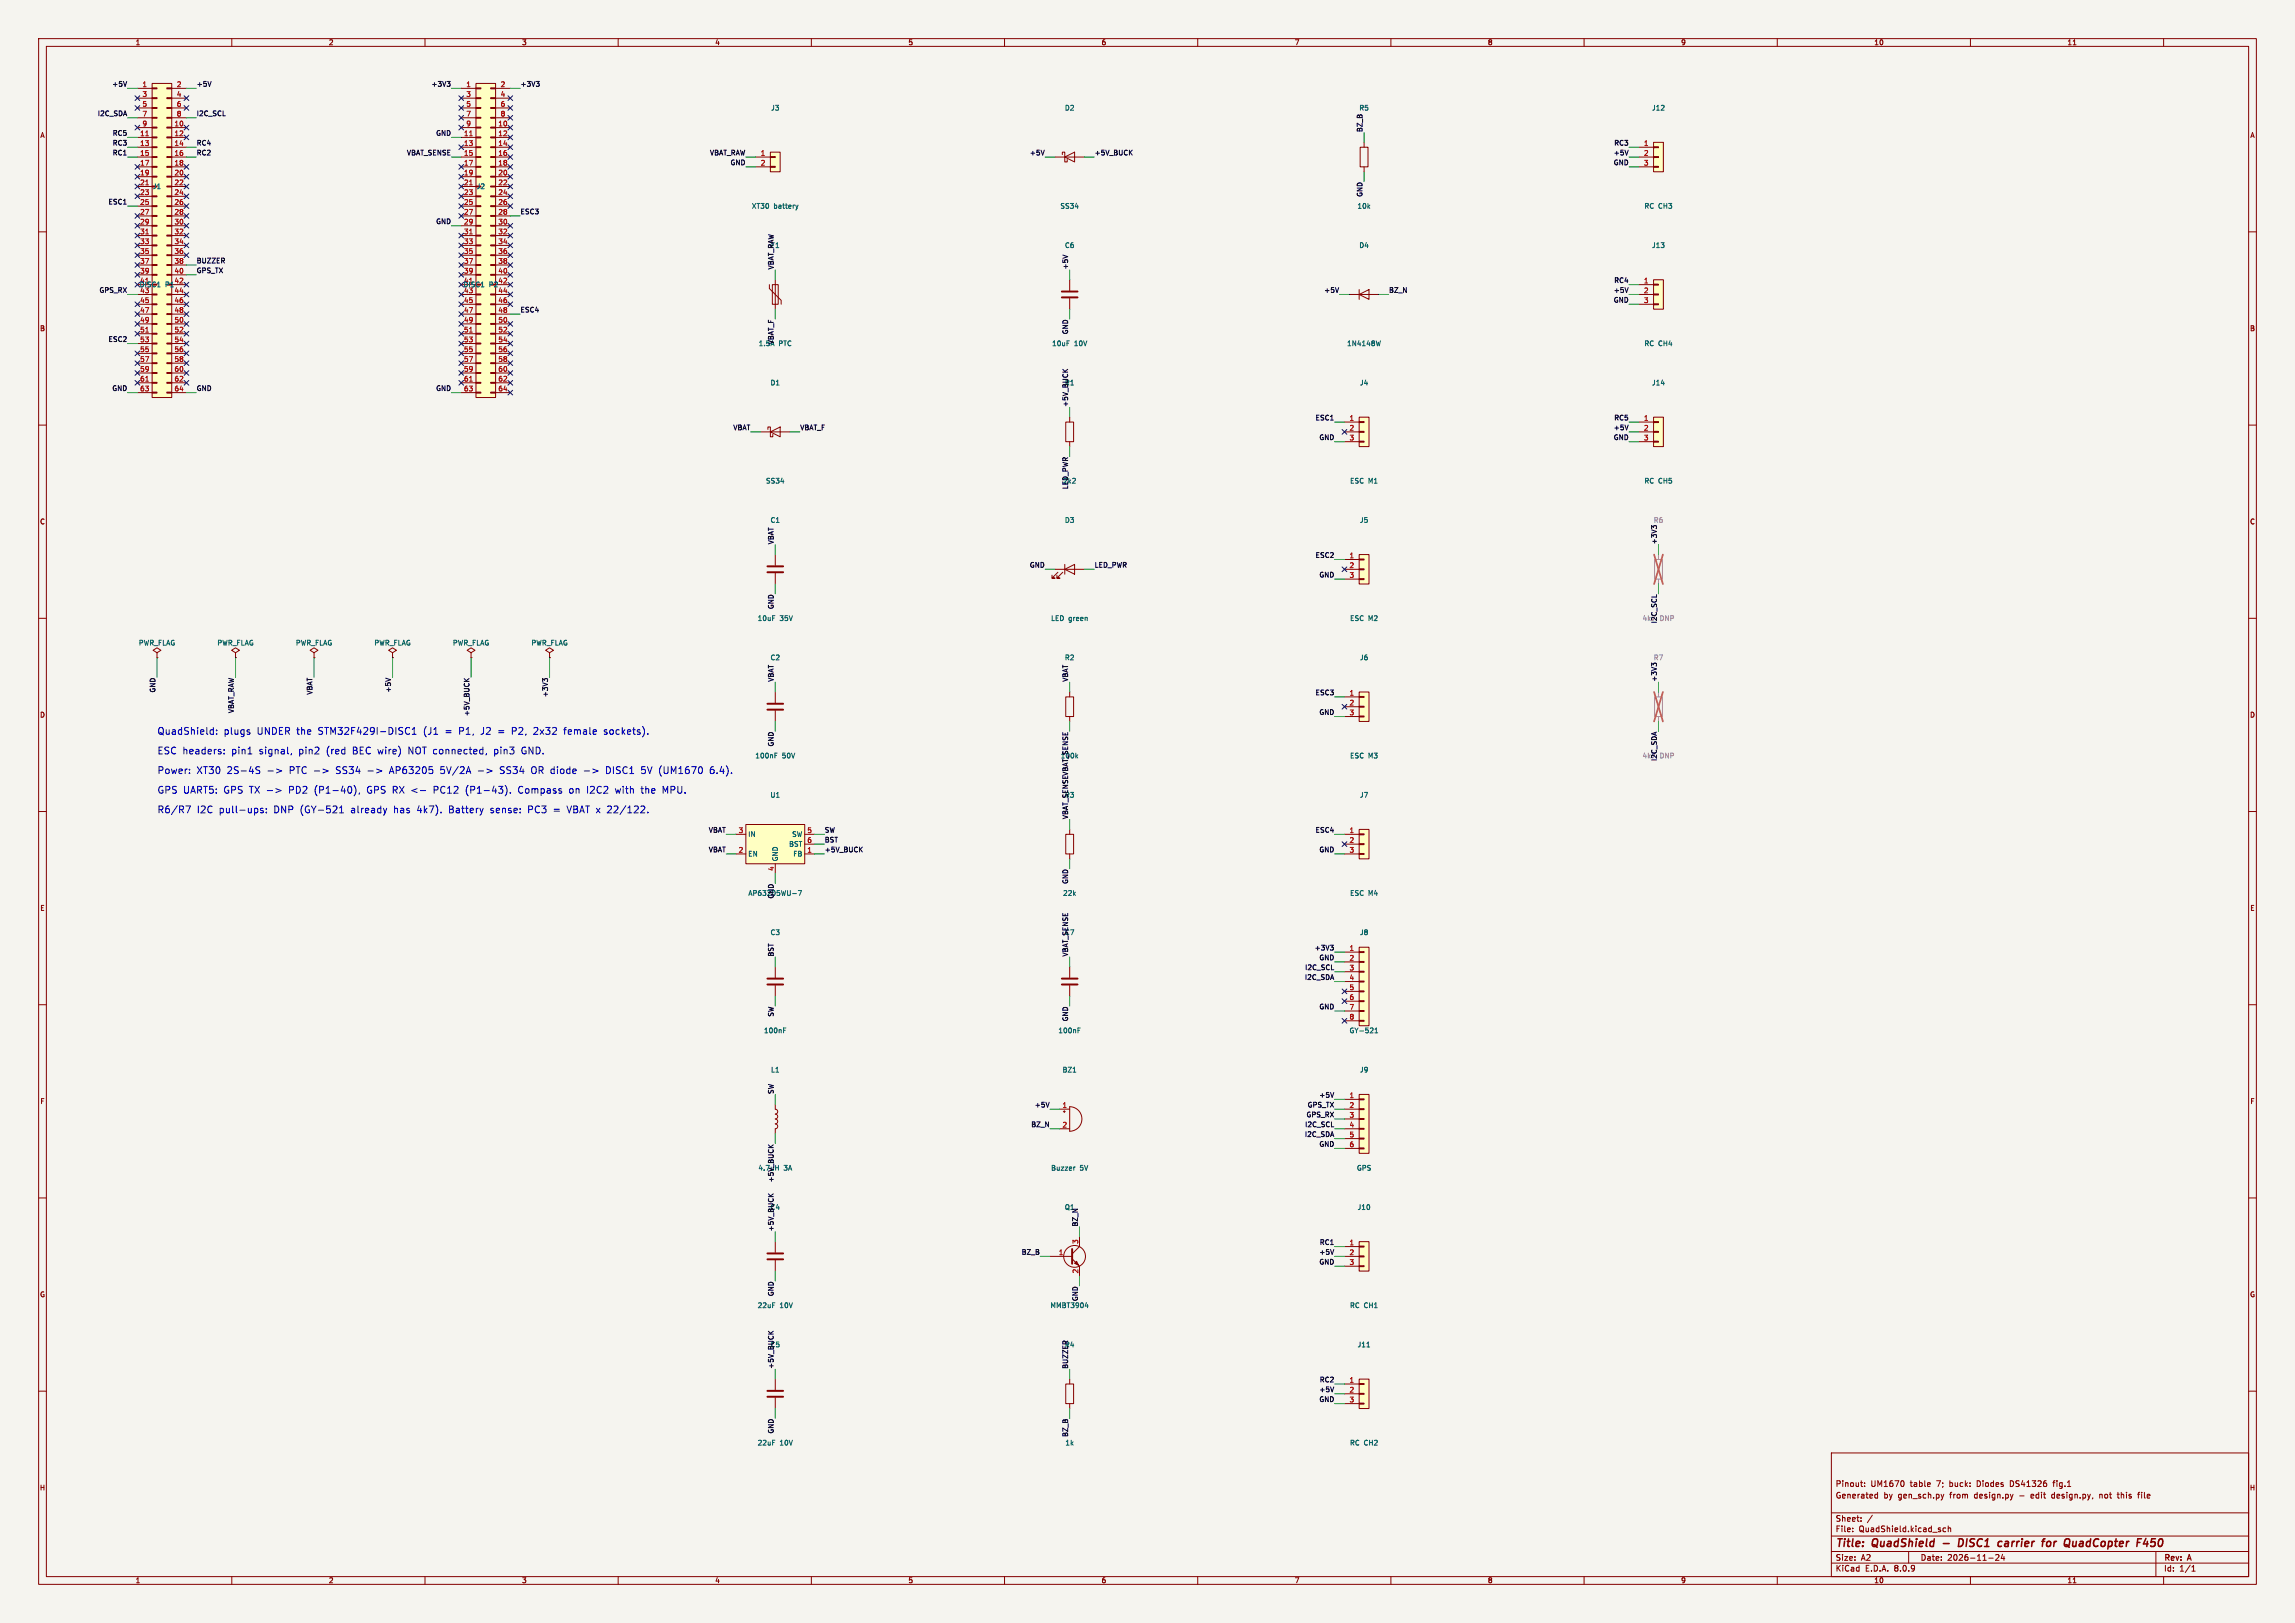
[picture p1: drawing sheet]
<svg xmlns="http://www.w3.org/2000/svg" width="594mm" height="420mm" viewBox="0 0 594 420" stroke-linecap="round" stroke-linejoin="round" font-family="sans-serif">
<defs><g id="words">
<g font-size="2.8" fill="#840000">
<text x="475" y="400.9">Title:</text>
<text x="484.7" y="400.9">QuadShield</text>
<text x="508.5" y="400.9">DISC1</text>
<text x="519.6" y="400.9">carrier</text>
<text x="531.9" y="400.9">for</text>
<text x="538.4" y="400.9">QuadCopter</text>
<text x="557.9" y="400.9">F450</text>
</g>
<g font-size="2.5" fill="#0000c2">
<text x="40.6" y="190.3">QuadShield:</text>
<text x="57.8" y="190.3">plugs</text>
<text x="66.5" y="190.3">UNDER the</text>
<text x="82.4" y="190.3">STM32F429I-DISC1</text>
<text x="109.8" y="190.3">(J1</text>
<text x="115.5" y="190.3">=</text>
<text x="119.2" y="190.3">P1,</text>
<text x="124.9" y="190.3">J2</text>
<text x="129.4" y="190.3">=</text>
<text x="133.1" y="190.3">P2,</text>
<text x="138.9" y="190.3">2x32</text>
<text x="146.8" y="190.3">female</text>
<text x="157.3" y="190.3">sockets).</text>
<text x="40.6" y="195.3">ESC headers:</text>
<text x="59.9" y="195.3">pin1</text>
<text x="67.1" y="195.3">signal,</text>
<text x="77.5" y="195.3">pin2</text>
<text x="84.7" y="195.3">(red</text>
<text x="91.5" y="195.3">BEC wire)</text>
<text x="106.1" y="195.3">NOT connected,</text>
<text x="128.5" y="195.3">pin3</text>
<text x="135.7" y="195.3">GND.</text>
<text x="40.6" y="200.4">Power:</text>
<text x="50.8" y="200.4">XT30</text>
<text x="58.7" y="200.4">2S-4S</text>
<text x="75" y="200.4">PTC -&gt;</text>
<text x="87.2" y="200.4">SS34</text>
<text x="101.3" y="200.4">AP63205</text>
<text x="114.5" y="200.4">5V/2A</text>
<text x="130.1" y="200.4">SS34</text>
<text x="138.4" y="200.4">OR diode</text>
<text x="152.1" y="200.4">-&gt;</text>
<text x="158" y="200.4">DISC1</text>
<text x="167.2" y="200.4">5V (UM1670</text>
<text x="185.2" y="200.4">6.4).</text>
<text x="40.6" y="205.5">GPS UART5: GPS TX -&gt;</text>
<text x="74.9" y="205.5">PD2</text>
<text x="81.6" y="205.5">(P1-40),</text>
<text x="95.4" y="205.5">GPS RX &lt;-</text>
<text x="112.9" y="205.5">PC12</text>
<text x="121.3" y="205.5">(P1-43).</text>
<text x="135" y="205.5">Compass</text>
<text x="148.3" y="205.5">on</text>
<text x="153" y="205.5">I2C2</text>
<text x="160.4" y="205.5">with</text>
<text x="167.2" y="205.5">the</text>
<text x="172.8" y="205.5">MPU.</text>
<text x="40.6" y="210.6">R6/R7</text>
<text x="50.9" y="210.6">I2C</text>
<text x="56.7" y="210.6">pull-ups:</text>
<text x="70.9" y="210.6">DNP (GY-521</text>
<text x="91" y="210.6">already</text>
<text x="102.2" y="210.6">has</text>
<text x="108.3" y="210.6">4k7).</text>
<text x="116.6" y="210.6">Battery</text>
<text x="127.5" y="210.6">sense:</text>
<text x="137.3" y="210.6">PC3</text>
<text x="144" y="210.6">=</text>
<text x="147.7" y="210.6">VBAT x 22/122.</text>
</g>
<g font-size="2.1" fill="#840000">
<text x="475" y="388">Generated</text>
<text x="475" y="385">Pinout:</text>
<text x="484.2" y="385">UM1670</text>
<text x="487.5" y="388">by</text>
<text x="491.3" y="388">gen_sch.py</text>
<text x="494.5" y="385">table</text>
<text x="501.4" y="385">7;</text>
<text x="504.8" y="388">from</text>
<text x="504.8" y="385">buck:</text>
<text x="511.3" y="388">design.py</text>
<text x="512.1" y="385">Diodes</text>
<text x="520.8" y="385">DS41326</text>
<text x="523.1" y="388">-</text>
<text x="526.2" y="388">edit</text>
<text x="531.7" y="388">design.py,</text>
<text x="532.2" y="385">fig.1</text>
<text x="544.3" y="388">not</text>
<text x="549.1" y="388">this</text>
<text x="554.6" y="388">file</text>
<text x="475" y="394">Sheet:</text>
<text x="475" y="396.7">File:</text>
<text x="481.1" y="396.7">QuadShield.kicad_sch</text>
<text x="475" y="406.9">KiCad</text>
<text x="475" y="404.1">Size:</text>
<text x="481.7" y="404.1">A2</text>
<text x="482.7" y="406.9">E.D.A.</text>
<text x="490.3" y="406.9">8.0.9</text>
<text x="497" y="404.1">Date:</text>
<text x="504" y="404.1">2026-11-24</text>
<text x="560" y="404.3">Rev:</text>
<text x="560" y="406.9">Id:</text>
<text x="564.1" y="406.9">1/1</text>
<text x="566.4" y="404.3">A</text>
</g>
<g font-size="1.8" fill="#840000">
<text x="35" y="11.9">1</text>
<text x="85" y="11.9">2</text>
<text x="135" y="11.9">3</text>
<text x="185" y="11.9">4</text>
<text x="235" y="11.9">5</text>
<text x="285" y="11.9">6</text>
<text x="335" y="11.9">7</text>
<text x="385" y="11.9">8</text>
<text x="435" y="11.9">9</text>
<text x="485" y="11.9">10</text>
<text x="535" y="11.9">11</text>
<text x="10.3" y="35.9">A</text>
<text x="582.3" y="35.9">A</text>
<text x="10.3" y="85.9">B</text>
<text x="582.3" y="85.9">B</text>
<text x="10.3" y="135.9">C</text>
<text x="582.3" y="135.9">C</text>
<text x="10.3" y="185.9">D</text>
<text x="582.3" y="185.9">D</text>
<text x="10.3" y="235.9">E</text>
<text x="582.3" y="235.9">E</text>
<text x="10.3" y="285.9">F</text>
<text x="582.3" y="285.9">F</text>
<text x="10.3" y="335.9">G</text>
<text x="582.3" y="335.9">G</text>
<text x="10.2" y="385.9">H</text>
<text x="582.2" y="385.9">H</text>
<text x="35" y="409.9">1</text>
<text x="85" y="409.9">2</text>
<text x="135" y="409.9">3</text>
<text x="185" y="409.9">4</text>
<text x="235" y="409.9">5</text>
<text x="285" y="409.9">6</text>
<text x="335" y="409.9">7</text>
<text x="385" y="409.9">8</text>
<text x="435" y="409.9">9</text>
<text x="485" y="409.9">10</text>
<text x="535" y="409.9">11</text>
</g>
<g font-size="1.8" fill="#0f0f0f">
<text x="28.9" y="22.5">+5V</text>
<text x="50.8" y="22.5">+5V</text>
<text x="111.6" y="22.5">+3V3</text>
<text x="134.6" y="22.5">+3V3</text>
<text x="25.2" y="30.1">I2C_SDA</text>
<text x="29.1" y="35.2">RC5</text>
<text x="50.8" y="30.1">I2C_SCL</text>
<text x="112.8" y="35.2">GND</text>
<text x="352.7" y="34.3" transform="rotate(-90 352.7 34.3)">BZ_B</text>
<text x="29.1" y="37.8">RC3</text>
<text x="29.1" y="40.3">RC1</text>
<text x="50.8" y="37.8">RC4</text>
<text x="50.8" y="40.3">RC2</text>
<text x="105.2" y="40.3">VBAT_SENSE</text>
<text x="183.6" y="40.3">VBAT_RAW</text>
<text x="266.4" y="40.3">+5V</text>
<text x="283.2" y="40.3">+5V_BUCK</text>
<text x="417.6" y="40.3">+5V</text>
<text x="417.7" y="37.8">RC3</text>
<text x="189" y="42.8">GND</text>
<text x="417.6" y="42.8">GND</text>
<text x="28" y="53">ESC1</text>
<text x="352.7" y="51.1" transform="rotate(-90 352.7 51.1)">GND</text>
<text x="112.8" y="58.1">GND</text>
<text x="134.6" y="55.5">ESC3</text>
<text x="199.4" y="64.4">F1</text>
<text x="50.8" y="68.2">BUZZER</text>
<text x="50.8" y="70.8">GPS_TX</text>
<text x="200.3" y="69.9" transform="rotate(-90 200.3 69.9)">VBAT_RAW</text>
<text x="276.5" y="69.9" transform="rotate(-90 276.5 69.9)">+5V</text>
<text x="25.6" y="75.9">GPS_RX</text>
<text x="342.6" y="75.9">+5V</text>
<text x="359.4" y="75.9">BZ_N</text>
<text x="417.6" y="75.9">+5V</text>
<text x="417.7" y="73.3">RC4</text>
<text x="134.6" y="80.9">ESC4</text>
<text x="417.6" y="78.4">GND</text>
<text x="28" y="88.6">ESC2</text>
<text x="196.3" y="89.8">1.5A</text>
<text x="200.3" y="89.2" transform="rotate(-90 200.3 89.2)">VBAT_F</text>
<text x="276.5" y="86.6" transform="rotate(-90 276.5 86.6)">GND</text>
<text x="28.9" y="101.3">GND</text>
<text x="50.8" y="101.3">GND</text>
<text x="112.8" y="101.3">GND</text>
<text x="275.5" y="99.9">R1</text>
<text x="276.5" y="105.4" transform="rotate(-90 276.5 105.4)">+5V_BUCK</text>
<text x="189.7" y="111.4">VBAT</text>
<text x="207" y="111.4">VBAT_F</text>
<text x="340.4" y="108.9">ESC1</text>
<text x="341.4" y="114">GND</text>
<text x="417.6" y="114">GND</text>
<text x="417.6" y="111.4">+5V</text>
<text x="417.7" y="108.9">RC5</text>
<text x="275" y="125.3">2k2</text>
<text x="276.5" y="126.7" transform="rotate(-90 276.5 126.7)">LED_PWR</text>
<text x="427.9" y="135.5">R6</text>
<text x="200.3" y="141" transform="rotate(-90 200.3 141)">VBAT</text>
<text x="428.9" y="141" transform="rotate(-90 428.9 141)">+3V3</text>
<text x="266.4" y="147">GND</text>
<text x="283.2" y="147">LED_PWR</text>
<text x="340.4" y="144.4">ESC2</text>
<text x="341.4" y="149.5">GND</text>
<text x="200.3" y="157.7" transform="rotate(-90 200.3 157.7)">GND</text>
<text x="425" y="160.9">4k7</text>
<text x="428.9" y="161.4" transform="rotate(-90 428.9 161.4)">I2C_SCL</text>
<text x="427.9" y="171">R7</text>
<text x="40.3" y="179.3" transform="rotate(-90 40.3 179.3)">GND</text>
<text x="80.9" y="179.9" transform="rotate(-90 80.9 179.9)">VBAT</text>
<text x="101.3" y="179.3" transform="rotate(-90 101.3 179.3)">+5V</text>
<text x="200.3" y="176.5" transform="rotate(-90 200.3 176.5)">VBAT</text>
<text x="276.5" y="176.5" transform="rotate(-90 276.5 176.5)">VBAT</text>
<text x="340.4" y="180">ESC3</text>
<text x="428.9" y="176.5" transform="rotate(-90 428.9 176.5)">+3V3</text>
<text x="60.6" y="184.7" transform="rotate(-90 60.6 184.7)">VBAT_RAW</text>
<text x="121.6" y="185.4" transform="rotate(-90 121.6 185.4)">+5V_BUCK</text>
<text x="141.9" y="180.5" transform="rotate(-90 141.9 180.5)">+3V3</text>
<text x="341.4" y="185.1">GND</text>
<text x="200.3" y="193.3" transform="rotate(-90 200.3 193.3)">GND</text>
<text x="274.4" y="196.4">100k</text>
<text x="425" y="196.4">4k7</text>
<text x="428.9" y="197.1" transform="rotate(-90 428.9 197.1)">I2C_SDA</text>
<text x="275.5" y="206.6">R3</text>
<text x="183.3" y="215.6">VBAT</text>
<text x="213.4" y="215.6">SW</text>
<text x="276.5" y="212.1" transform="rotate(-90 276.5 212.1)">VBAT_SENSEVBAT_SENSE</text>
<text x="340.4" y="215.6">ESC4</text>
<text x="183.3" y="220.6">VBAT</text>
<text x="213.4" y="218.1">BST</text>
<text x="213.4" y="220.6">+5V_BUCK</text>
<text x="341.4" y="220.6">GND</text>
<text x="200.3" y="232.7" transform="rotate(-90 200.3 232.7)">GND</text>
<text x="276.5" y="228.9" transform="rotate(-90 276.5 228.9)">GND</text>
<text x="275.5" y="242.2">C7</text>
<text x="200.3" y="247.7" transform="rotate(-90 200.3 247.7)">BST</text>
<text x="276.5" y="247.7" transform="rotate(-90 276.5 247.7)">VBAT_SENSE</text>
<text x="337.7" y="251.1">I2C_SCL</text>
<text x="340.2" y="246">+3V3</text>
<text x="341.4" y="248.6">GND</text>
<text x="337.6" y="253.7">I2C_SDA</text>
<text x="200.3" y="263.2" transform="rotate(-90 200.3 263.2)">SW</text>
<text x="341.4" y="261.3">GND</text>
<text x="276.5" y="264.4" transform="rotate(-90 276.5 264.4)">GND</text>
<text x="200.3" y="283.2" transform="rotate(-90 200.3 283.2)">SW</text>
<text x="267.7" y="286.7">+5V</text>
<text x="338.3" y="286.7">GPS_TX</text>
<text x="341.4" y="284.1">+5V</text>
<text x="266.8" y="291.8">BZ_N</text>
<text x="337.7" y="291.8">I2C_SCL</text>
<text x="338" y="289.2">GPS_RX</text>
<text x="337.6" y="294.3">I2C_SDA</text>
<text x="341.4" y="296.8">GND</text>
<text x="196.2" y="303.1">4.7uH</text>
<text x="200.3" y="306.1" transform="rotate(-90 200.3 306.1)">+5V_BUCK</text>
<text x="199.3" y="313.3">C4</text>
<text x="279.1" y="317.5" transform="rotate(-90 279.1 317.5)">BZ_N</text>
<text x="200.3" y="318.8" transform="rotate(-90 200.3 318.8)">+5V_BUCK</text>
<text x="341.5" y="322.2">RC1</text>
<text x="264.3" y="324.8">BZ_B</text>
<text x="341.4" y="327.3">GND</text>
<text x="341.4" y="324.8">+5V</text>
<text x="200.3" y="335.5" transform="rotate(-90 200.3 335.5)">GND</text>
<text x="279.1" y="336.8" transform="rotate(-90 279.1 336.8)">GND</text>
<text x="199.3" y="348.8">C5</text>
<text x="275.5" y="348.8">R4</text>
<text x="200.3" y="354.3" transform="rotate(-90 200.3 354.3)">+5V_BUCK</text>
<text x="276.5" y="354.3" transform="rotate(-90 276.5 354.3)">BUZZER</text>
<text x="341.5" y="357.8">RC2</text>
<text x="341.4" y="360.3">+5V</text>
<text x="341.4" y="362.9">GND</text>
<text x="200.3" y="371.1" transform="rotate(-90 200.3 371.1)">GND</text>
<text x="276.5" y="372" transform="rotate(-90 276.5 372)">BZ_B</text>
</g>
<g font-size="1.8" fill="#a90000">
<text x="36.8" y="22.6">1</text>
<text x="45.6" y="22.6">2</text>
<text x="120.6" y="22.6">1</text>
<text x="129.5" y="22.6">2</text>
<text x="36.8" y="25.1">3</text>
<text x="36.8" y="27.7">5</text>
<text x="45.6" y="25.1">4</text>
<text x="45.6" y="27.7">6</text>
<text x="120.6" y="25.1">3</text>
<text x="120.6" y="27.7">5</text>
<text x="129.5" y="25.1">4</text>
<text x="129.5" y="27.7">6</text>
<text x="36.2" y="35.3">11</text>
<text x="36.8" y="30.2">7</text>
<text x="36.8" y="32.8">9</text>
<text x="45" y="32.8">10</text>
<text x="45" y="35.3">12</text>
<text x="45.6" y="30.2">8</text>
<text x="120" y="35.3">11</text>
<text x="120.6" y="30.2">7</text>
<text x="120.6" y="32.8">9</text>
<text x="128.9" y="32.8">10</text>
<text x="128.9" y="35.3">12</text>
<text x="129.5" y="30.2">8</text>
<text x="36.2" y="37.8">13</text>
<text x="36.2" y="40.4">15</text>
<text x="45" y="37.8">14</text>
<text x="45" y="40.4">16</text>
<text x="120" y="37.8">13</text>
<text x="120" y="40.4">15</text>
<text x="128.9" y="37.8">14</text>
<text x="128.9" y="40.4">16</text>
<text x="196.8" y="40.4">1</text>
<text x="425.4" y="37.8">1</text>
<text x="425.4" y="40.4">2</text>
<text x="36.2" y="42.9">17</text>
<text x="36.2" y="45.5">19</text>
<text x="45" y="42.9">18</text>
<text x="45" y="45.5">20</text>
<text x="120" y="42.9">17</text>
<text x="120" y="45.5">19</text>
<text x="128.9" y="42.9">18</text>
<text x="128.9" y="45.5">20</text>
<text x="196.8" y="42.9">2</text>
<text x="425.4" y="42.9">3</text>
<text x="36.2" y="48">21</text>
<text x="36.2" y="50.5">23</text>
<text x="36.2" y="53.1">25</text>
<text x="45" y="48">22</text>
<text x="45" y="50.5">24</text>
<text x="45" y="53.1">26</text>
<text x="120" y="48">21</text>
<text x="120" y="50.5">23</text>
<text x="120" y="53.1">25</text>
<text x="128.9" y="48">22</text>
<text x="128.9" y="50.5">24</text>
<text x="128.9" y="53.1">26</text>
<text x="36.2" y="55.6">27</text>
<text x="36.2" y="58.2">29</text>
<text x="45" y="55.6">28</text>
<text x="45" y="58.2">30</text>
<text x="120" y="55.6">27</text>
<text x="120" y="58.2">29</text>
<text x="128.9" y="55.6">28</text>
<text x="128.9" y="58.2">30</text>
<text x="36.2" y="60.7">31</text>
<text x="36.2" y="63.2">33</text>
<text x="36.2" y="65.8">35</text>
<text x="45" y="60.7">32</text>
<text x="45" y="63.2">34</text>
<text x="45" y="65.8">36</text>
<text x="120" y="60.7">31</text>
<text x="120" y="63.2">33</text>
<text x="120" y="65.8">35</text>
<text x="128.9" y="60.7">32</text>
<text x="128.9" y="63.2">34</text>
<text x="128.9" y="65.8">36</text>
<text x="36.2" y="68.3">37</text>
<text x="36.2" y="70.9">39</text>
<text x="45" y="68.3">38</text>
<text x="45" y="70.9">40</text>
<text x="120" y="68.3">37</text>
<text x="120" y="70.9">39</text>
<text x="128.9" y="68.3">38</text>
<text x="128.9" y="70.9">40</text>
<text x="45" y="73.4">42</text>
<text x="45" y="75.9">44</text>
<text x="128.9" y="75.9">44</text>
<text x="425.4" y="73.4">1</text>
<text x="425.4" y="75.9">2</text>
<text x="36.2" y="78.5">45</text>
<text x="36.2" y="81">47</text>
<text x="36.2" y="83.6">49</text>
<text x="45" y="78.5">46</text>
<text x="45" y="81">48</text>
<text x="45" y="83.6">50</text>
<text x="120" y="78.5">45</text>
<text x="120" y="81">47</text>
<text x="120" y="83.6">49</text>
<text x="128.9" y="78.5">46</text>
<text x="128.9" y="81">48</text>
<text x="128.9" y="83.6">50</text>
<text x="425.4" y="78.5">3</text>
<text x="36.2" y="86.1">51</text>
<text x="36.2" y="88.6">53</text>
<text x="45" y="86.1">52</text>
<text x="45" y="88.6">54</text>
<text x="120" y="86.1">51</text>
<text x="120" y="88.6">53</text>
<text x="128.9" y="86.1">52</text>
<text x="128.9" y="88.6">54</text>
<text x="36.2" y="91.2">55</text>
<text x="36.2" y="93.7">57</text>
<text x="45" y="91.2">56</text>
<text x="45" y="93.7">58</text>
<text x="120" y="91.2">55</text>
<text x="120" y="93.7">57</text>
<text x="128.9" y="91.2">56</text>
<text x="128.9" y="93.7">58</text>
<text x="36.2" y="96.3">59</text>
<text x="36.2" y="98.8">61</text>
<text x="36.2" y="101.3">63</text>
<text x="45" y="96.3">60</text>
<text x="45" y="98.8">62</text>
<text x="45" y="101.3">64</text>
<text x="120" y="96.3">59</text>
<text x="120" y="98.8">61</text>
<text x="120" y="101.3">63</text>
<text x="128.9" y="96.3">60</text>
<text x="128.9" y="98.8">62</text>
<text x="128.9" y="101.3">64</text>
<text x="349.2" y="109">1</text>
<text x="349.2" y="111.5">2</text>
<text x="425.4" y="109">1</text>
<text x="425.4" y="111.5">2</text>
<text x="349.2" y="114">3</text>
<text x="425.4" y="114">3</text>
<text x="349.2" y="144.5">1</text>
<text x="349.2" y="147.1">2</text>
<text x="349.2" y="149.6">3</text>
<text x="349.2" y="180.1">1</text>
<text x="349.2" y="182.6">2</text>
<text x="349.2" y="185.2">3</text>
<text x="191.1" y="215.6">3</text>
<text x="208.8" y="215.6">5</text>
<text x="349.2" y="215.6">1</text>
<text x="191.1" y="220.7">2</text>
<text x="208.8" y="220.7">1</text>
<text x="208.8" y="218.2">6</text>
<text x="349.2" y="218.2">2</text>
<text x="349.2" y="220.7">3</text>
<text x="200.4" y="225.5" transform="rotate(-90 200.4 225.5)">4</text>
<text x="349.2" y="246.1">1</text>
<text x="349.2" y="248.7">2</text>
<text x="349.2" y="251.2">3</text>
<text x="349.2" y="253.7">4</text>
<text x="349.2" y="256.3">5</text>
<text x="349.2" y="258.8">6</text>
<text x="349.2" y="261.4">7</text>
<text x="349.2" y="263.9">8</text>
<text x="274.9" y="286.8">1</text>
<text x="349.2" y="284.2">1</text>
<text x="349.2" y="286.8">2</text>
<text x="274.9" y="291.8">2</text>
<text x="349.2" y="289.3">3</text>
<text x="349.2" y="291.8">4</text>
<text x="349.2" y="294.4">5</text>
<text x="349.2" y="296.9">6</text>
<text x="279.1" y="322" transform="rotate(-90 279.1 322)">3</text>
<text x="349.2" y="322.3">1</text>
<text x="273.9" y="324.9">1</text>
<text x="279.1" y="329.6" transform="rotate(-90 279.1 329.6)">2</text>
<text x="349.2" y="324.9">2</text>
<text x="349.2" y="327.4">3</text>
<text x="349.2" y="357.9">1</text>
<text x="349.2" y="360.4">2</text>
<text x="349.2" y="363">3</text>
</g>
<g font-size="1.8" fill="#006464">
<text x="199.5" y="28.8">J3</text>
<text x="275.5" y="28.8">D2</text>
<text x="351.7" y="28.8">R5</text>
<text x="427.5" y="28.8">J12</text>
<text x="39.4" y="49.1">J1</text>
<text x="123.3" y="49.1">J2</text>
<text x="194.5" y="54.2">XT30</text>
<text x="200.2" y="54.2">battery</text>
<text x="274.3" y="54.2">SS34</text>
<text x="351.2" y="54.2">10k</text>
<text x="425.5" y="54.2">RC CH3</text>
<text x="275.5" y="64.4">C6</text>
<text x="351.7" y="64.4">D4</text>
<text x="427.5" y="64.4">J13</text>
<text x="36" y="74.5">DISC1</text>
<text x="36.2" y="73.4">41</text>
<text x="36.2" y="75.9">43</text>
<text x="42.8" y="74.5">P1</text>
<text x="119.9" y="74.5">DISC1</text>
<text x="120" y="73.4">41</text>
<text x="120" y="75.9">43</text>
<text x="126.6" y="74.5">P2</text>
<text x="128.9" y="73.4">42</text>
<text x="201.5" y="89.8">PTC</text>
<text x="272.2" y="89.8">10uF</text>
<text x="278" y="89.8">10V</text>
<text x="348.5" y="89.8">1N4148W</text>
<text x="425.5" y="89.8">RC CH4</text>
<text x="199.3" y="99.9">D1</text>
<text x="351.9" y="99.9">J4</text>
<text x="427.5" y="99.9">J14</text>
<text x="198.1" y="125.3">SS34</text>
<text x="349.3" y="125.3">ESC M1</text>
<text x="425.5" y="125.3">RC CH5</text>
<text x="199.3" y="135.5">C1</text>
<text x="275.5" y="135.5">D3</text>
<text x="351.9" y="135.5">J5</text>
<text x="196" y="160.9">10uF</text>
<text x="201.8" y="160.9">35V</text>
<text x="271.9" y="160.9">LED green</text>
<text x="349.3" y="160.9">ESC M2</text>
<text x="35.8" y="167.2">PWR_FLAG</text>
<text x="56.1" y="167.2">PWR_FLAG</text>
<text x="76.5" y="167.2">PWR_FLAG</text>
<text x="96.8" y="167.2">PWR_FLAG</text>
<text x="117.1" y="167.2">PWR_FLAG</text>
<text x="137.4" y="167.2">PWR_FLAG</text>
<text x="199.3" y="171">C2</text>
<text x="275.5" y="171">R2</text>
<text x="351.9" y="171">J6</text>
<text x="195.4" y="196.4">100nF</text>
<text x="202.4" y="196.4">50V</text>
<text x="349.3" y="196.4">ESC M3</text>
<text x="199.3" y="206.6">U1</text>
<text x="351.9" y="206.6">J7</text>
<text x="193.5" y="221.8">EN</text>
<text x="193.5" y="216.8">IN</text>
<text x="204.1" y="219.3">BST</text>
<text x="204.9" y="216.8">SW</text>
<text x="205.2" y="221.8">FB</text>
<text x="201.5" y="223" transform="rotate(-90 201.5 223)">GND</text>
<text x="193.6" y="232">AP63205WU-7</text>
<text x="275" y="232">22k</text>
<text x="349.3" y="232">ESC M4</text>
<text x="199.3" y="242.2">C3</text>
<text x="351.9" y="242.2">J8</text>
<text x="197.6" y="267.6">100nF</text>
<text x="273.8" y="267.6">100nF</text>
<text x="349.2" y="267.6">GY-521</text>
<text x="199.4" y="277.7">L1</text>
<text x="274.9" y="277.7">BZ1</text>
<text x="351.9" y="277.7">J9</text>
<text x="202.8" y="303.1">3A</text>
<text x="272" y="303.1">Buzzer</text>
<text x="279.5" y="303.1">5V</text>
<text x="351.1" y="303.1">GPS</text>
<text x="275.5" y="313.3">Q1</text>
<text x="351.3" y="313.3">J10</text>
<text x="196" y="338.7">22uF</text>
<text x="201.8" y="338.7">10V</text>
<text x="271.8" y="338.7">MMBT3904</text>
<text x="349.3" y="338.7">RC CH1</text>
<text x="351.3" y="348.8">J11</text>
<text x="196" y="374.2">22uF</text>
<text x="201.8" y="374.2">10V</text>
<text x="275.6" y="374.2">1k</text>
<text x="349.3" y="374.2">RC CH2</text>
</g>
<g font-size="1.8" fill="#939391">
<text x="429.6" y="160.9">DNP</text>
<text x="429.6" y="196.4">DNP</text>
</g>
</g></defs>
<path d="M0 0h594v420h-594z" fill="#f5f4ef" stroke="#f5f4ef" stroke-width=".26"/>
<g fill="none" stroke="#840000" stroke-width=".26">
<path d="M10 10h574v400h-574zM12 12h570v396h-570zM60 10v2M110 10v2M160 10v2M210 10v2M260 10v2M310 10v2M360 10v2M410 10v2M460 10v2M510 10v2"/>
<path d="M536.6 11.6h.7M560 10v2M10 60h2M582 60h2M10 110h2M582 110h2M10 160h2M582 160h2M10 210h2M582 210h2M10 260h2M582 260h2"/>
<path d="M10 310h2M582 310h2M10 360h2M474 376h108v32h-108zM582 360h2M474 397.5h108M474 391.5h108M479.5 396.2v.2M479.5 395.4v.2M481.5 383.7h.6M481.7 393.5v.2M481.7 392.7v.2"/>
<path d="M482 384.7h.1M482.6 384.5v.2M482.6 383.7v.2M484.6 392.1l-1.3 1.9M485.4 387.6h.6M485.4 386.7h.6M486 386.2v1.5M492.7 383.3l.1 .4-.1 .8M502.4 386.7l.3 1M502.7 387.7l-.1 .3M503.1 386.7l-.4 1M503.6 395.4h-.4l-.3 .3 .1 .6h.6"/>
<path d="M504.2 395.5l.6-.1 .1 1M504.2 394.9v1.5M521 386.7l-.3 1M531.1 386.8v.7M531.3 383.7h.6M543.5 386.7v1M543.7 386.7l-.2 .1M548 386.7h.5M548.2 386.2v1.3l.3 .2M553.2 386.7h.6M553.8 386.2l-.3 .2v1.3M60 408v2"/>
<path d="M110 408v2M160 408v2M210 408v2M260 408v2M310 408v2M360 408v2M410 408v2M460 408v2M474 404.5h108M474 401.5h108M494 401.5v3M510 408v2"/>
<path d="M514.7 403.2h1.2M516.5 402.4l.6-.1 .3 .4-.9 1.1h.9M518.3 402.2l-.3 1.1h.9M518.7 402.8v1M536.6 409.6h.7M558 401.5v6.5M560 408v2M567.3 406.6h.9M567.3 405.5l.4-.4v1.5"/>
</g>
<path d="M503 399.4h1.5M507.9 398.3l-.8-.1-.2 2h.5l.5-.3M517.6 398.9l.6 .1M519 399.5l-.1 .6M529.9 399.1l.3-.2 .5 .2v.7l-.2 .3-.5 .1-.2-.2zM537.4 398.9l-.1 1.3M554.8 399.5h1.2M555.8 398.9l-.2 1.3M557.9 398.2h-1l-.2 .9 .8-.1M518 400.1l-.6 .1M537.3 400l-.6 .2M556.6 400l.8 .2" fill="none" stroke="#840000" stroke-width=".4"/>
<path d="M351.8 108h2.5v7.6h-2.5z" fill="#ffffc2"/>
<path d="M348 109.2h3.8M348 111.8h3.8M348 114.3h3.8M351.8 114.2h1.3v.2h-1.3zM351.8 111.6h1.3v.3h-1.3zM351.8 109.1h1.3v.2h-1.3zM351.8 108h2.5v7.6h-2.5z" fill="none" stroke="#840000" stroke-width=".26"/>
<path d="M39.4 21.6h5v81.3h-5z" fill="#ffffc2"/>
<g fill="none" stroke="#840000" stroke-width=".26">
<path d="M35.6 22.9h3.8M35.6 33h3.8M35.6 35.6h3.8M35.6 38.1h3.8M35.6 25.4h3.8M35.6 27.9h3.8M35.6 30.5h3.8M39.4 38h1.2v.2h-1.2zM39.4 35.4h1.2v.3h-1.2zM39.4 32.9h1.2v.2h-1.2zM39.4 30.4h1.2v.2h-1.2zM39.4 27.8h1.2v.3h-1.2z"/>
<path d="M39.4 25.3h1.2v.2h-1.2zM39.4 22.7h1.2v.3h-1.2zM39.4 21.6h5v81.3h-5zM43.2 38h1.2v.2h-1.2zM43.2 35.4h1.2v.3h-1.2zM43.2 32.9h1.2v.2h-1.2zM43.2 30.4h1.2v.2h-1.2zM43.2 27.8h1.2v.3h-1.2zM43.2 25.3h1.2v.2h-1.2zM43.2 22.7h1.2v.3h-1.2zM44.4 22.9h3.9M44.4 33h3.9"/>
<path d="M44.4 35.6h3.9M44.4 38.1h3.9M44.4 25.4h3.9M44.4 27.9h3.9M44.4 30.5h3.9M35.6 40.6h3.8M35.6 43.2h3.8M35.6 45.7h3.8M35.6 48.3h3.8M35.6 50.8h3.8M35.6 53.3h3.8M35.6 55.9h3.8"/>
<path d="M35.6 58.4h3.8M39.4 58.3h1.2v.2h-1.2zM39.4 55.8h1.2v.2h-1.2zM39.4 53.2h1.2v.3h-1.2zM39.4 50.7h1.2v.2h-1.2zM39.4 45.6h1.2v.2h-1.2zM39.4 43.1h1.2v.2h-1.2zM39.4 40.5h1.2v.3h-1.2zM43.2 58.3h1.2v.2h-1.2zM43.2 55.8h1.2v.2h-1.2zM43.2 53.2h1.2v.3h-1.2zM43.2 50.7h1.2v.2h-1.2z"/>
<path d="M43.2 48.1h1.2v.3h-1.2zM43.2 45.6h1.2v.2h-1.2zM43.2 43.1h1.2v.2h-1.2zM43.2 40.5h1.2v.3h-1.2zM44.4 40.6h3.9M44.4 43.2h3.9M44.4 45.7h3.9M44.4 48.3h3.9M44.4 50.8h3.9M44.4 53.3h3.9M44.4 55.9h3.9M44.4 58.4h3.9"/>
<path d="M35.6 61h3.8M35.6 63.5h3.8M35.6 66h3.8M35.6 68.6h3.8M35.6 71.1h3.8M35.6 73.7h3.8M35.6 76.2h3.8M35.6 78.7h3.8M39.4 78.6h1.2v.3h-1.2zM39.4 76.1h1.2v.2h-1.2zM39.4 71h1.2v.2h-1.2zM39.4 68.5h1.2v.2h-1.2z"/>
<path d="M39.4 65.9h1.2v.3h-1.2zM39.4 63.4h1.2v.2h-1.2zM39.4 60.8h1.2v.3h-1.2zM43.2 78.6h1.2v.3h-1.2zM43.2 76.1h1.2v.2h-1.2zM43.2 71h1.2v.2h-1.2zM43.2 68.5h1.2v.2h-1.2zM43.2 65.9h1.2v.3h-1.2zM43.2 63.4h1.2v.2h-1.2zM43.2 60.8h1.2v.3h-1.2zM44.4 61h3.9M44.4 63.5h3.9"/>
<path d="M44.4 66h3.9M44.4 68.6h3.9M44.4 71.1h3.9M44.4 73.7h3.9M44.4 76.2h3.9M44.4 78.7h3.9M35.6 81.3h3.8M35.6 83.8h3.8M35.6 86.4h3.8M35.6 88.9h3.8M35.6 91.4h3.8M35.6 94h3.8"/>
<path d="M35.6 96.5h3.8M35.6 99.1h3.8M39.4 98.9h1.2v.3h-1.2zM39.4 96.4h1.2v.2h-1.2zM39.4 93.9h1.2v.2h-1.2zM39.4 91.3h1.2v.3h-1.2zM39.4 88.8h1.2v.2h-1.2zM39.4 86.2h1.2v.3h-1.2zM39.4 83.7h1.2v.2h-1.2zM39.4 81.2h1.2v.2h-1.2zM43.2 98.9h1.2v.3h-1.2zM43.2 96.4h1.2v.2h-1.2z"/>
<path d="M43.2 93.9h1.2v.2h-1.2zM43.2 91.3h1.2v.3h-1.2zM43.2 88.8h1.2v.2h-1.2zM43.2 86.2h1.2v.3h-1.2zM43.2 83.7h1.2v.2h-1.2zM43.2 81.2h1.2v.2h-1.2zM44.4 81.3h3.9M44.4 83.8h3.9M44.4 86.4h3.9M44.4 88.9h3.9M44.4 91.4h3.9M44.4 94h3.9"/>
<path d="M44.4 96.5h3.9M44.4 99.1h3.9M35.6 101.6h3.8M39.4 101.5h1.2v.2h-1.2zM43.2 101.5h1.2v.2h-1.2zM44.4 101.6h3.9"/>
</g>
<path d="M37.7 35.1h.7M37.7 47.8h.7M37.7 60.5h.7M37.7 85.9h.7M37.7 98.6h.7" fill="none" stroke="#a90000" stroke-width=".26"/>
<path d="M199.4 39.4h2.5v5.1h-2.5z" fill="#ffffc2"/>
<g fill="none" stroke="#840000" stroke-width=".26">
<path d="M199.4 39.4h2.5v5.1h-2.5zM195.6 40.6h3.8M195.6 43.2h3.8M199.4 43.1h1.3v.2h-1.3zM199.4 40.5h1.3v.3h-1.3zM199.1 73.7v1l3.1 3v1M199.9 73.7h1.5v5h-1.5zM200.7 72.4v7.6M276.9 72.4v2.8M276.9 77.2v2.8M275.8 109.2h2.1v5.1h-2.1zM276.9 108v1.2"/>
<path d="M276.9 114.3v1.3M273 147.3h7.7M273.8 148.1l-1.5 1.5h.7h-.7v-.8M275.1 148.1l-1.5 1.5h.7h-.7v-.8M275.6 147.3l2.5-1.2v2.5zM275.6 146.1v2.5"/>
</g>
<path d="M206.6 53.1l-.3 .8" fill="none" stroke="#006464" stroke-width=".26"/>
<path d="M274.8 77h4.1M274.8 75.4h4.1" fill="none" stroke="#840000" stroke-width=".51"/>
<path d="M351.8 143.5h2.5v7.6h-2.5z" fill="#ffffc2"/>
<g fill="none" stroke="#840000" stroke-width=".26">
<path d="M348 144.8h3.8M348 147.3h3.8M348 149.9h3.8M351.8 149.7h1.3v.3h-1.3zM351.8 147.2h1.3v.2h-1.3zM351.8 144.7h1.3v.2h-1.3zM351.8 143.5h2.5v7.6h-2.5zM61 168.9l1-.6-1-.7-1.1 .7 1.1 .6v1.3M61 170.2h.1M200.7 288.3l.4 .2 .2 .4-.2 .5-.4 .2 .4 .2 .2 .4-.2 .4-.4 .2 .4 .2 .2 .5-.2 .4-.4 .2v1.3M200.7 285.8v1.2l.4 .2 .2 .5-.2 .4-.4 .2M271.8 325.1h5.7"/>
<path d="M277.5 325.8l1.9 1.9v2.5M279.4 320v2.6l-1.9 1.9"/>
<circle cx="278.1" cy="325.1" r="2.82"/>
</g>
<path d="M200.8 302.2h.7M201.5 301.6v1.2M280.9 338h.8M281.5 337.6v.8" fill="none" stroke="#006464" stroke-width=".26"/>
<path d="M277.5 323.2v3.8" fill="none" stroke="#840000" stroke-width=".51"/>
<path d="M278.1 326.9l.5-.5 .5 1z" fill="#840000" stroke="#840000" stroke-width=".26"/>
<path d="M351.8 321.3h2.5v7.6h-2.5z" fill="#ffffc2"/>
<g fill="none" stroke="#840000" stroke-width=".26">
<path d="M352 38.1h2.1v5.1h-2.1zM353.1 36.8v1.3M273 40.6h7.7M275 40v-.6h.6v2.5h.6v-.6M275.6 40.6l2.5-1.2v2.5zM353.1 43.2v1.3M349.2 76.2h7.7M351.8 76.2l2.5-1.3v2.6zM351.8 74.9v2.6M196.8 111.8h7.7M198.8 111.1v-.6h.6v2.5h.6v-.6M199.4 111.8l2.5-1.3v2.5z"/>
<path d="M200.7 143.5v2.8M200.7 148.3v2.8M40.6 168.9l1.1-.6-1.1-.7-1 .7 1 .6v1.3M40.6 170.2h.1M81.3 168.9l1-.6-1-.7-1 .7 1 .6v1.3M81.3 170.2h.1M121.9 168.9l1-.6-1-.7-1 .7 1 .6v1.3M121.9 170.2h.1M200.7 179.1v2.8M200.7 183.9v2.8M200.7 321.3v2.8M200.7 326.1v2.8"/>
<path d="M348 322.6h3.8M348 325.1h3.8M348 327.7h3.8M351.8 327.5h1.3v.3h-1.3zM351.8 325h1.3v.2h-1.3zM351.8 322.5h1.3v.2h-1.3zM351.8 321.3h2.5v7.6h-2.5zM275.8 358.1h2.1v5.1h-2.1zM276.9 356.9v1.2M276.9 363.2v1.3"/>
</g>
<path d="M357.3 88.2l-.3 1.3M200.6 195.5h.4M200.6 194.9h.6" fill="none" stroke="#006464" stroke-width=".26"/>
<path d="M429.3 179.1v1.2M428.2 180.3h2.1v5.1h-2.1zM429.3 185.4v1.3" fill="none" stroke="#9c9b98" stroke-width=".26"/>
<path d="M428.1 179.1l2.3 7.6M430.4 179.1l-2.3 7.6" fill="none" stroke="#e75356" stroke-width=".46"/>
<path d="M198.6 148.1h4.1M198.6 146.6h4.1M198.6 183.6h4.1M198.6 182.1h4.1M198.6 325.9h4.1M198.6 324.4h4.1" fill="none" stroke="#840000" stroke-width=".51"/>
<path d="M351.8 283.2h2.5v15.3h-2.5z" fill="#ffffc2"/>
<g fill="none" stroke="#840000" stroke-width=".26">
<path d="M101.6 168.9l1-.6-1-.7-1 .7 1 .6v1.3M101.6 170.2h.1M142.2 168.9l1.1-.6-1.1-.7-1 .7 1 .6v1.3M142.2 170.2h.1M348 284.5h3.8M348 287h3.8M348 289.6h3.8M348 292.1h3.8M348 294.6h3.8M348 297.2h3.8M351.8 297.1h1.3v.2h-1.3zM351.8 294.5h1.3v.3h-1.3z"/>
<path d="M351.8 292h1.3v.2h-1.3zM351.8 289.4h1.3v.3h-1.3zM351.8 286.9h1.3v.2h-1.3zM351.8 284.4h1.3v.2h-1.3zM351.8 283.2h2.5v15.3h-2.5zM200.7 356.9v2.8M200.7 361.7v2.8"/>
</g>
<path d="M198.6 359.9h4.1M198.6 361.4h4.1" fill="none" stroke="#840000" stroke-width=".51"/>
<path d="M351.8 356.9h2.5v7.6h-2.5z" fill="#ffffc2"/>
<path d="M348 358.1h3.8M351.8 358h1.3v.3h-1.3zM351.8 356.9h2.5v7.6h-2.5zM348 360.7h3.8M348 363.2h3.8M351.8 363.1h1.3v.2h-1.3zM351.8 360.6h1.3v.2h-1.3z" fill="none" stroke="#840000" stroke-width=".26"/>
<path d="M353.8 348.6h.7" fill="none" stroke="#006464" stroke-width=".26"/>
<path d="M351.8 245.1h2.5v20.3h-2.5z" fill="#ffffc2"/>
<g fill="none" stroke="#840000" stroke-width=".26">
<path d="M348 246.4h3.8M348 248.9h3.8M348 251.5h3.8M348 254h3.8M348 256.5h3.8M348 259.1h3.8M351.8 259h1.3v.2h-1.3zM351.8 256.4h1.3v.3h-1.3zM351.8 253.9h1.3v.2h-1.3zM351.8 251.3h1.3v.3h-1.3zM351.8 248.8h1.3v.2h-1.3zM351.8 246.3h1.3v.2h-1.3z"/>
<path d="M351.8 245.1h2.5v20.3h-2.5zM348 261.6h3.8M348 264.2h3.8M351.8 264h1.3v.3h-1.3zM351.8 261.5h1.3v.2h-1.3z"/>
</g>
<path d="M355.9 267.3h.7M355.9 266.4l.3-.4v1.3" fill="none" stroke="#006464" stroke-width=".26"/>
<path d="M351.8 214.6h2.5v7.7h-2.5z" fill="#ffffc2"/>
<path d="M348 215.9h3.8M348 218.4h3.8M351.8 218.3h1.3v.3h-1.3zM351.8 215.8h1.3v.2h-1.3zM351.8 214.6h2.5v7.7h-2.5zM348 221h3.8M351.8 220.9h1.3v.2h-1.3z" fill="none" stroke="#840000" stroke-width=".26"/>
<path d="M351.8 179.1h2.5v7.6h-2.5z" fill="#ffffc2"/>
<path d="M351.8 179.1h2.5v7.6h-2.5zM348 180.3h3.8M348 182.9h3.8M348 185.4h3.8M351.8 185.3h1.3v.2h-1.3zM351.8 182.8h1.3v.2h-1.3zM351.8 180.2h1.3v.3h-1.3zM276.9 250.2v2.8M276.9 255v2.8" fill="none" stroke="#840000" stroke-width=".26"/>
<path d="M274.8 254.8h4.1M274.8 253.2h4.1" fill="none" stroke="#840000" stroke-width=".51"/>
<path d="M279 266.6h.4M279 266h.6" fill="none" stroke="#006464" stroke-width=".26"/>
<path d="M123.2 21.6h5.1v81.3h-5.1z" fill="#ffffc2"/>
<g fill="none" stroke="#840000" stroke-width=".26">
<path d="M119.4 22.9h3.8M119.4 33h3.8M119.4 35.6h3.8M119.4 38.1h3.8M119.4 25.4h3.8M119.4 27.9h3.8M119.4 30.5h3.8M123.2 38h1.3v.2h-1.3zM123.2 35.4h1.3v.3h-1.3zM123.2 32.9h1.3v.2h-1.3zM123.2 30.4h1.3v.2h-1.3zM123.2 27.8h1.3v.3h-1.3z"/>
<path d="M123.2 25.3h1.3v.2h-1.3zM123.2 22.7h1.3v.3h-1.3zM123.2 21.6h5.1v81.3h-5.1zM127 38h1.3v.2h-1.3zM127 35.4h1.3v.3h-1.3zM127 32.9h1.3v.2h-1.3zM127 30.4h1.3v.2h-1.3zM127 27.8h1.3v.3h-1.3zM127 25.3h1.3v.2h-1.3zM127 22.7h1.3v.3h-1.3zM128.3 22.9h3.8M128.3 33h3.8"/>
<path d="M128.3 35.6h3.8M128.3 38.1h3.8M128.3 25.4h3.8M128.3 27.9h3.8M128.3 30.5h3.8M119.4 40.6h3.8M119.4 43.2h3.8M119.4 45.7h3.8M119.4 48.3h3.8M119.4 50.8h3.8M119.4 53.3h3.8M119.4 55.9h3.8"/>
<path d="M119.4 58.4h3.8M123.2 58.3h1.3v.2h-1.3zM123.2 55.8h1.3v.2h-1.3zM123.2 53.2h1.3v.3h-1.3zM123.2 50.7h1.3v.2h-1.3zM123.2 45.6h1.3v.2h-1.3zM123.2 43.1h1.3v.2h-1.3zM123.2 40.5h1.3v.3h-1.3zM127 58.3h1.3v.2h-1.3zM127 55.8h1.3v.2h-1.3zM127 53.2h1.3v.3h-1.3zM127 50.7h1.3v.2h-1.3z"/>
<path d="M127 48.1h1.3v.3h-1.3zM127 45.6h1.3v.2h-1.3zM127 43.1h1.3v.2h-1.3zM127 40.5h1.3v.3h-1.3zM128.3 40.6h3.8M128.3 43.2h3.8M128.3 45.7h3.8M128.3 48.3h3.8M128.3 50.8h3.8M128.3 53.3h3.8M128.3 55.9h3.8M128.3 58.4h3.8"/>
<path d="M119.4 61h3.8M119.4 63.5h3.8M119.4 66h3.8M119.4 68.6h3.8M119.4 71.1h3.8M119.4 73.7h3.8M119.4 76.2h3.8M119.4 78.7h3.8M123.2 78.6h1.3v.3h-1.3zM123.2 76.1h1.3v.2h-1.3zM123.2 71h1.3v.2h-1.3zM123.2 68.5h1.3v.2h-1.3z"/>
<path d="M123.2 65.9h1.3v.3h-1.3zM123.2 63.4h1.3v.2h-1.3zM123.2 60.8h1.3v.3h-1.3zM127 78.6h1.3v.3h-1.3zM127 76.1h1.3v.2h-1.3zM127 71h1.3v.2h-1.3zM127 68.5h1.3v.2h-1.3zM127 65.9h1.3v.3h-1.3zM127 63.4h1.3v.2h-1.3zM127 60.8h1.3v.3h-1.3zM128.3 61h3.8M128.3 63.5h3.8"/>
<path d="M128.3 66h3.8M128.3 68.6h3.8M128.3 71.1h3.8M128.3 73.7h3.8M128.3 76.2h3.8M128.3 78.7h3.8M119.4 81.3h3.8M119.4 83.8h3.8M119.4 86.4h3.8M119.4 88.9h3.8M119.4 91.4h3.8M119.4 94h3.8"/>
<path d="M119.4 96.5h3.8M119.4 99.1h3.8M123.2 98.9h1.3v.3h-1.3zM123.2 96.4h1.3v.2h-1.3zM123.2 93.9h1.3v.2h-1.3zM123.2 91.3h1.3v.3h-1.3zM123.2 88.8h1.3v.2h-1.3zM123.2 86.2h1.3v.3h-1.3zM123.2 83.7h1.3v.2h-1.3zM123.2 81.2h1.3v.2h-1.3zM127 98.9h1.3v.3h-1.3zM127 96.4h1.3v.2h-1.3z"/>
<path d="M127 93.9h1.3v.2h-1.3zM127 91.3h1.3v.3h-1.3zM127 88.8h1.3v.2h-1.3zM127 86.2h1.3v.3h-1.3zM127 83.7h1.3v.2h-1.3zM127 81.2h1.3v.2h-1.3zM128.3 81.3h3.8M128.3 83.8h3.8M128.3 86.4h3.8M128.3 88.9h3.8M128.3 91.4h3.8M128.3 94h3.8"/>
<path d="M128.3 96.5h3.8M128.3 99.1h3.8M119.4 101.6h3.8M123.2 101.5h1.3v.2h-1.3zM127 101.5h1.3v.2h-1.3zM128.3 101.6h3.8M275.8 215.9h2.1v5.1h-2.1zM276.9 214.6v1.3M276.9 221v1.3"/>
</g>
<path d="M121.5 35.1h.8M121.5 47.8h.8M121.5 60.5h.8M121.5 85.9h.8M121.5 98.6h.8" fill="none" stroke="#a90000" stroke-width=".26"/>
<path d="M193 213.4h15.3v10.1h-15.3z" fill="#ffffc2"/>
<g fill="none" stroke="#840000" stroke-width=".26">
<path d="M276.9 179.1v1.2M275.8 180.3h2.1v5.1h-2.1zM276.9 185.4v1.3M190.5 215.9h2.5M193 213.4h15.3v10.1h-15.3zM208.3 215.9h2.5M208.3 218.4h2.5M190.5 221h2.5M200.7 223.5v2.6M208.3 221h2.5M200.7 250.2v2.8M200.7 255v2.8"/>
<path d="M274.3 287h2.6M274.3 292.1h2.6M275.2 287.7h.5M275.5 287.4v.5M276.9 286.4a3.2 3.2 0 0 1 3.1 3.2 3.2 3.2 0 0 1-3.1 3.1z"/>
</g>
<path d="M278.6 195.7l.3 .5M278.9 195.3l-.4 .5M205.2 231.2h.9M206.6 230.4h.9l-.6 1.3M202.8 266.6h.4M202.8 266h.6M277.7 277.4h.8M278.3 302l-.3 .1" fill="none" stroke="#006464" stroke-width=".26"/>
<path d="M198.6 254.8h4.1M198.6 253.2h4.1" fill="none" stroke="#840000" stroke-width=".51"/>
<path d="M428 36.8h2.5v7.7h-2.5z" fill="#ffffc2"/>
<path d="M424.2 38.1h3.8M428 38h1.3v.2h-1.3zM428 36.8h2.5v7.7h-2.5zM424.2 40.6h3.8M424.2 43.2h3.8M428 43.1h1.3v.2h-1.3zM428 40.5h1.3v.3h-1.3z" fill="none" stroke="#840000" stroke-width=".26"/>
<path d="M428 72.4h2.5v7.6h-2.5z" fill="#ffffc2"/>
<path d="M424.2 73.7h3.8M424.2 76.2h3.8M424.2 78.7h3.8M428 78.6h1.3v.3h-1.3zM428 76.1h1.3v.2h-1.3zM428 73.5h1.3v.3h-1.3zM428 72.4h2.5v7.6h-2.5z" fill="none" stroke="#840000" stroke-width=".26"/>
<path d="M428 108h2.5v7.6h-2.5z" fill="#ffffc2"/>
<path d="M424.2 109.2h3.8M424.2 111.8h3.8M424.2 114.3h3.8M428 114.2h1.3v.2h-1.3zM428 111.6h1.3v.3h-1.3zM428 109.1h1.3v.2h-1.3zM428 108h2.5v7.6h-2.5z" fill="none" stroke="#840000" stroke-width=".26"/>
<path d="M428.2 144.8h2.1v5.1h-2.1zM429.3 143.5v1.3M429.3 149.9v1.2" fill="none" stroke="#9c9b98" stroke-width=".26"/>
<path d="M428.1 143.5l2.3 7.6M430.4 143.5l-2.3 7.6" fill="none" stroke="#e75356" stroke-width=".46"/>
<g fill="none" stroke="#0f0f0f" stroke-width=".26">
<path d="M32.8 21.1l-.4 1.2M54.6 21.1l-.4 1.2M115.7 21.1h.8l-.4 .5M116.3 21.6l.2 .2-.2 .5M138.8 21.1h.8l-.5 .5M139.3 21.6l.3 .2-.3 .5M270.3 38.9l-.4 1.2M292.5 39.4l.5 .7M293 38.9l-.7 .7M421.4 38.9l-.4 1.2M275.1 66l1.2 .4M346.5 74.4l-.4 1.3"/>
<path d="M421.4 74.4l-.4 1.3M275.1 95.6l.7 .7M276.3 95.6l-.7 .5M421.4 110l-.4 1.2M428 136.5l-.5-.5v.8M428.1 136.1l-.1 .2M428.6 136.1l.1 .2M99.8 175.5l1.3 .4M120.1 175.6l.8 .7M121.4 175.6l-.7 .5M140.9 176l-.4-.4v.8M140.9 175.8l.3-.2 .5 .2"/>
<path d="M428 172l-.5-.4v.8M428.1 171.7l-.1 .1M428.6 171.7l.1 .1M222.7 219.7l.5 .8M223.2 219.2l-.7 .7M344.3 244.6h.8l-.4 .5M344.9 245.1l.2 .2-.2 .6M198.9 296.3l.7 .7M200.1 296.3l-.7 .5M271.6 285.2l-.5 1.3M345.2 282.7l-.4 1.3M198.9 308.9l.7 .8"/>
<path d="M200.1 308.9l-.7 .6M345.2 323.3l-.4 1.3M198.9 344.5l.7 .7M200.1 344.5l-.7 .5M345.2 358.9l-.4 1.3"/>
</g>
<g fill="none" stroke="#0000c2" stroke-width=".26">
<path d="M49 199.1v.2M54.7 188.8l.5 .1M55.2 188.2v1.8M55.2 189.9l-.5 .1M56.1 189.9v.1M56.1 188.9v.2M58 194.9v.2M58 194v.2M64.2 195.1h1M64.4 189.4l.3 .3-.3 .3M64.4 188.8l.2 .1M66.3 199.1l.8 .3 .1 .4-.3 .4-.7-.1"/>
<path d="M67.2 198.5l-.6-.1-.3 .2M69.4 199.5h1.3M71.6 199l1.3 .5-1.3 .5M75.5 195l-.2 .4M83.6 199l1.3 .5-1.3 .5M95.3 199.5h1.3M97.5 199l1.3 .5-1.3 .5M105.3 188.3l.4-.1 .3 .2M106 189.9l-.3 .1-.4-.1M106.7 190h1M106.7 188.8l.5-.6v1.8M123.8 199.5h1.4"/>
<path d="M125.9 195l-.2 .4M126 199l1.4 .5-1.4 .5M137.7 198.7v1.2M145.9 188.8h.7M151.2 199.5h1.4M156.4 189.9l.2 .1M156.6 188.8l-.2 .3 .2 .3M157.4 198.4h-.4v1.8h.4M167 198.4h-.9l-.1 .9 .7-.2M184.5 199.1l-.5 .1-.2 .2M184.7 198.4l-.5 .1a1.2 1.2 0 0 0 0 1.7h.3M48.1 208.6h1.2l-.8 1.7"/>
<path d="M49 200v.2M66.6 209.3v.9M68.1 209.2h-.4l-.3 .2 .1 .3 .6 .1v.5h-.7M68.9 210.2v.1M68.9 209.2v.2M71.4 204.1l1.3 .5-1.3 .5M87.9 210.3h1M87.9 209.1l.5-.5v1.7M91.6 203.2a2.04 2.04 0 0 1 0 2.7M93.1 205.2l-.2 .3M100.1 209.2l-.4 1.1M108.8 204.6h1.4"/>
<path d="M130.8 203.3a2.09 2.09 0 0 1 0 2.6M132.1 205.1v.2M134.3 203.9v.9M146.7 208.6l.6 1.7M147.6 204.2l-.2 .2 .2 .8M152.1 203.5v1.8M159.3 204.1l.3 1.2M165.9 204.1h.7M166 200l.7 .2M166.1 203.5v1.5l.5 .3M167.7 210.2v.1M172.2 204.8l-.6-1.3v1.8"/>
</g>
<g fill="none" stroke="#009600" stroke-width=".26">
<path d="M33 22.9h2.6M33 35.6h2.6M33 38.1h2.6M33 30.5h2.6M48.3 22.9h2.5M48.3 38.1h2.5M48.3 30.5h2.5M116.8 22.9h2.6M116.8 35.6h2.6M132.1 22.9h2.5M353.1 34.3v2.5M421.6 38.1h2.6"/>
<path d="M33 40.6h2.6M33 53.3h2.6M48.3 40.6h2.5M116.8 40.6h2.6M116.8 58.4h2.6M132.1 55.9h2.5M193 40.6h2.6M193 43.2h2.6M270.5 40.6h2.5M280.7 40.6h2.5M353.1 44.5v2.5M421.6 40.6h2.6"/>
<path d="M421.6 43.2h2.6M33 76.2h2.6M48.3 68.6h2.5M48.3 71.1h2.5M200.7 69.9v2.5M276.9 69.9v2.5M346.7 76.2h2.5M356.9 76.2h2.5M421.6 76.2h2.6M421.6 73.7h2.6M421.6 78.7h2.6M33 88.9h2.6"/>
<path d="M132.1 81.3h2.5M200.7 80v2.6M276.9 80v2.6M33 101.6h2.6M48.3 101.6h2.5M116.8 101.6h2.6M194.3 111.8h2.5M204.5 111.8h2.5M276.9 105.4v2.6M276.9 115.6v2.5M345.4 109.2h2.6M345.4 114.3h2.6"/>
<path d="M421.6 111.8h2.6M421.6 109.2h2.6M421.6 114.3h2.6M200.7 141v2.5M200.7 151.1v2.6M270.5 147.3h2.5M280.7 147.3h2.5M345.4 144.8h2.6M345.4 149.9h2.6M429.3 141v2.5M429.3 151.1v2.6M40.6 170.2v5.1"/>
<path d="M61 170.2v5.1M81.3 170.2v5.1M101.6 170.2v5.1M121.9 170.2v5.1M142.2 170.2v5.1M200.7 176.5v2.6M276.9 176.5v2.6M429.3 176.5v2.6M200.7 186.7v2.5M276.9 186.7v2.5M345.4 185.4h2.6M345.4 180.3h2.6"/>
<path d="M429.3 186.7v2.5M188 215.9h2.5M210.8 215.9h2.6M210.8 218.4h2.6M276.9 212.1v2.5M345.4 215.9h2.6M188 221h2.5M200.7 226.1v2.5M210.8 221h2.6M276.9 222.3v2.5M345.4 221h2.6M200.7 247.7v2.5"/>
<path d="M200.7 257.8v2.6M276.9 247.7v2.5M276.9 257.8v2.6M345.4 248.9h2.6M345.4 251.5h2.6M345.4 254h2.6M345.4 246.4h2.6M345.4 261.6h2.6M200.7 283.2v2.6M200.7 293.4v2.5M271.8 287h2.5M271.8 292.1h2.5"/>
<path d="M345.4 287h2.6M345.4 292.1h2.6M345.4 284.5h2.6M345.4 289.6h2.6M345.4 294.6h2.6M345.4 297.2h2.6M200.7 318.8v2.5M279.4 317.5v2.5M200.7 328.9v2.6M269.2 325.1h2.6M279.4 330.2v2.5M345.4 325.1h2.6"/>
<path d="M345.4 322.6h2.6M345.4 327.7h2.6M200.7 354.3v2.6M276.9 354.3v2.6M345.4 358.1h2.6M200.7 364.5v2.5M276.9 364.5v2.5M345.4 360.7h2.6M345.4 363.2h2.6"/>
</g>
<g fill="none" stroke="#000084" stroke-width=".26">
<path d="M35 32.4l1.2 1.2M35 27.3l1.2 1.2M35 24.8l1.2 1.2M36.2 32.4l-1.2 1.2M36.2 27.3l-1.2 1.2M36.2 24.8l-1.2 1.2M47.7 27.3l1.2 1.2M47.7 24.8l1.2 1.2M47.7 32.4l1.2 1.2M47.7 35l1.2 1.2M48.9 27.3l-1.2 1.2M48.9 24.8l-1.2 1.2"/>
<path d="M48.9 32.4l-1.2 1.2M48.9 35l-1.2 1.2M118.8 32.4l1.2 1.2M118.8 29.9l1.2 1.2M118.8 27.3l1.2 1.2M118.8 37.5l1.2 1.2M118.8 24.8l1.2 1.2M120 37.5l-1.2 1.2M120 32.4l-1.2 1.2M120 29.9l-1.2 1.2M120 27.3l-1.2 1.2M120 24.8l-1.2 1.2"/>
<path d="M131.5 24.8l1.2 1.2M131.5 35l1.2 1.2M131.5 32.4l1.2 1.2M131.5 37.5l1.2 1.2M131.5 29.9l1.2 1.2M131.5 27.3l1.2 1.2M132.7 24.8l-1.2 1.2M132.7 37.5l-1.2 1.2M132.7 35l-1.2 1.2M132.7 32.4l-1.2 1.2M132.7 29.9l-1.2 1.2M132.7 27.3l-1.2 1.2"/>
<path d="M35 50.2l1.2 1.2M35 47.7l1.2 1.2M35 57.8l1.2 1.2M35 55.3l1.2 1.2M35 45.1l1.2 1.2M35 42.6l1.2 1.2M36.2 57.8l-1.2 1.2M36.2 55.3l-1.2 1.2M36.2 50.2l-1.2 1.2M36.2 45.1l-1.2 1.2M36.2 47.7l-1.2 1.2M36.2 42.6l-1.2 1.2"/>
<path d="M47.7 57.8l1.2 1.2M47.7 55.3l1.2 1.2M47.7 52.7l1.2 1.2M47.7 50.2l1.2 1.2M47.7 47.7l1.2 1.2M47.7 45.1l1.2 1.2M47.7 42.6l1.2 1.2M48.9 57.8l-1.2 1.2M48.9 55.3l-1.2 1.2M48.9 52.7l-1.2 1.2M48.9 47.7l-1.2 1.2M48.9 45.1l-1.2 1.2"/>
<path d="M48.9 42.6l-1.2 1.2M48.9 50.2l-1.2 1.2M118.8 55.3l1.2 1.2M118.8 45.1l1.2 1.2M118.8 50.2l1.2 1.2M118.8 47.7l1.2 1.2M118.8 42.6l1.2 1.2M118.8 52.7l1.2 1.2M120 55.3l-1.2 1.2M120 50.2l-1.2 1.2M120 47.7l-1.2 1.2M120 45.1l-1.2 1.2"/>
<path d="M120 42.6l-1.2 1.2M120 52.7l-1.2 1.2M131.5 57.8l1.2 1.2M131.5 52.7l1.2 1.2M131.5 50.2l1.2 1.2M131.5 47.7l1.2 1.2M131.5 45.1l1.2 1.2M131.5 42.6l1.2 1.2M131.5 40l1.2 1.2M132.7 42.6l-1.2 1.2M132.7 57.8l-1.2 1.2M132.7 52.7l-1.2 1.2"/>
<path d="M132.7 50.2l-1.2 1.2M132.7 47.7l-1.2 1.2M132.7 45.1l-1.2 1.2M132.7 40l-1.2 1.2M35 78.1l1.2 1.2M35 73.1l1.2 1.2M35 65.4l1.2 1.2M35 62.9l1.2 1.2M35 60.4l1.2 1.2M35 70.5l1.2 1.2M35 68l1.2 1.2M36.2 78.1l-1.2 1.2"/>
<path d="M36.2 70.5l-1.2 1.2M36.2 68l-1.2 1.2M36.2 65.4l-1.2 1.2M36.2 62.9l-1.2 1.2M36.2 60.4l-1.2 1.2M36.2 73.1l-1.2 1.2M47.7 78.1l1.2 1.2M47.7 75.6l1.2 1.2M47.7 73.1l1.2 1.2M47.7 62.9l1.2 1.2M47.7 60.4l1.2 1.2M47.7 65.4l1.2 1.2"/>
<path d="M48.9 73.1l-1.2 1.2M48.9 65.4l-1.2 1.2M48.9 78.1l-1.2 1.2M48.9 75.6l-1.2 1.2M48.9 62.9l-1.2 1.2M48.9 60.4l-1.2 1.2M118.8 78.1l1.2 1.2M118.8 73.1l1.2 1.2M118.8 70.5l1.2 1.2M118.8 68l1.2 1.2M118.8 60.4l1.2 1.2M118.8 65.4l1.2 1.2"/>
<path d="M118.8 62.9l1.2 1.2M118.8 75.6l1.2 1.2M120 70.5l-1.2 1.2M120 73.1l-1.2 1.2M120 65.4l-1.2 1.2M120 62.9l-1.2 1.2M120 60.4l-1.2 1.2M120 75.6l-1.2 1.2M120 68l-1.2 1.2M120 78.1l-1.2 1.2M131.5 68l1.2 1.2M131.5 60.4l1.2 1.2"/>
<path d="M131.5 65.4l1.2 1.2M131.5 62.9l1.2 1.2M131.5 78.1l1.2 1.2M131.5 70.5l1.2 1.2M131.5 73.1l1.2 1.2M131.5 75.6l1.2 1.2M132.7 75.6l-1.2 1.2M132.7 78.1l-1.2 1.2M132.7 60.4l-1.2 1.2M132.7 68l-1.2 1.2M132.7 62.9l-1.2 1.2M132.7 70.5l-1.2 1.2"/>
<path d="M132.7 73.1l-1.2 1.2M132.7 65.4l-1.2 1.2M35 85.8l1.2 1.2M35 83.2l1.2 1.2M35 80.7l1.2 1.2M35 98.5l1.2 1.2M35 95.9l1.2 1.2M35 93.4l1.2 1.2M35 90.8l1.2 1.2M36.2 98.5l-1.2 1.2M36.2 85.8l-1.2 1.2M36.2 83.2l-1.2 1.2"/>
<path d="M36.2 80.7l-1.2 1.2M36.2 95.9l-1.2 1.2M36.2 90.8l-1.2 1.2M36.2 93.4l-1.2 1.2M47.7 93.4l1.2 1.2M47.7 90.8l1.2 1.2M47.7 88.3l1.2 1.2M47.7 85.8l1.2 1.2M47.7 98.5l1.2 1.2M47.7 83.2l1.2 1.2M47.7 80.7l1.2 1.2M47.7 95.9l1.2 1.2"/>
<path d="M48.9 93.4l-1.2 1.2M48.9 90.8l-1.2 1.2M48.9 88.3l-1.2 1.2M48.9 85.8l-1.2 1.2M48.9 83.2l-1.2 1.2M48.9 80.7l-1.2 1.2M48.9 98.5l-1.2 1.2M48.9 95.9l-1.2 1.2M118.8 88.3l1.2 1.2M118.8 90.8l1.2 1.2M118.8 93.4l1.2 1.2M118.8 95.9l1.2 1.2"/>
<path d="M118.8 80.7l1.2 1.2M118.8 83.2l1.2 1.2M118.8 98.5l1.2 1.2M118.8 85.8l1.2 1.2M120 88.3l-1.2 1.2M120 90.8l-1.2 1.2M120 93.4l-1.2 1.2M120 95.9l-1.2 1.2M120 98.5l-1.2 1.2M120 80.7l-1.2 1.2M120 83.2l-1.2 1.2M120 85.8l-1.2 1.2"/>
<path d="M131.5 88.3l1.2 1.2M131.5 90.8l1.2 1.2M131.5 93.4l1.2 1.2M131.5 95.9l1.2 1.2M131.5 98.5l1.2 1.2M131.5 83.2l1.2 1.2M131.5 85.8l1.2 1.2M132.7 83.2l-1.2 1.2M132.7 88.3l-1.2 1.2M132.7 90.8l-1.2 1.2M132.7 93.4l-1.2 1.2M132.7 95.9l-1.2 1.2"/>
<path d="M132.7 98.5l-1.2 1.2M132.7 85.8l-1.2 1.2M131.5 101l1.2 1.2M132.7 101l-1.2 1.2M347.4 111.2l1.2 1.2M348.6 111.2l-1.2 1.2M347.4 146.7l1.2 1.2M348.6 146.7l-1.2 1.2M347.4 182.3l1.2 1.2M348.6 182.3l-1.2 1.2M347.4 217.8l1.2 1.2M348.6 217.8l-1.2 1.2"/>
<path d="M347.4 255.9l1.2 1.2M347.4 258.5l1.2 1.2M348.6 255.9l-1.2 1.2M348.6 258.5l-1.2 1.2M347.4 263.6l1.2 1.2M348.6 263.6l-1.2 1.2"/>
</g>
<use href="#words"/>
</svg>
